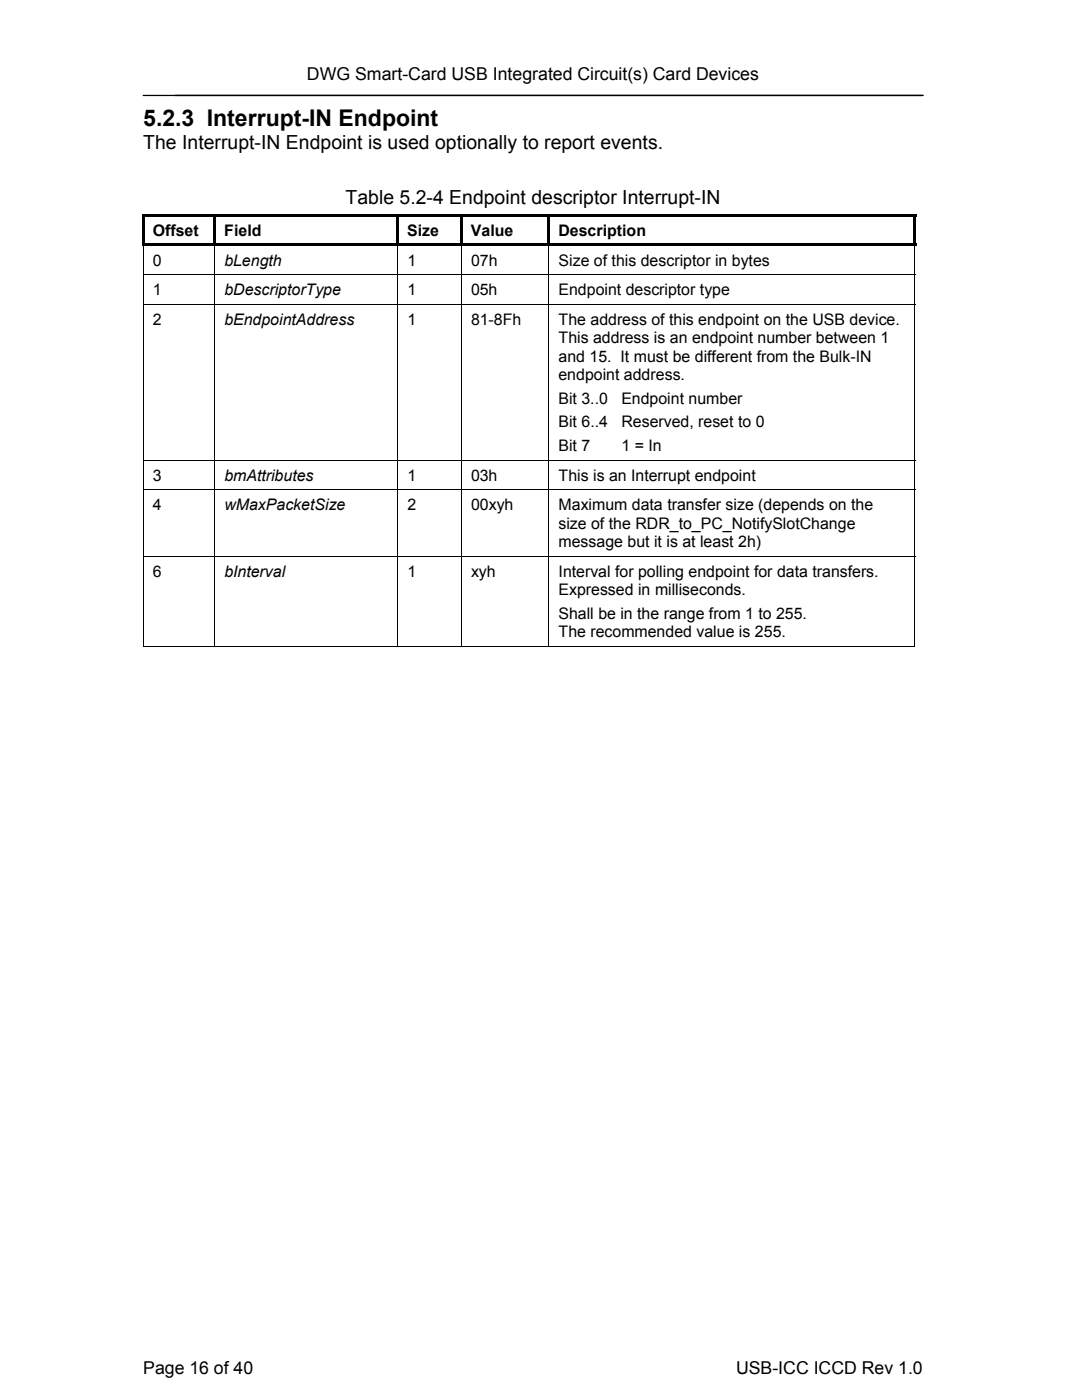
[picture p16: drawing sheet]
<svg xmlns="http://www.w3.org/2000/svg" width="216mm" height="279mm" viewBox="0 0 216 279" stroke-linecap="round" stroke-linejoin="round" font-family="sans-serif">
<defs><g id="words">
<text font-size="4.6" x="28.6" y="25.1">5.2.3 Interrupt-IN Endpoint</text>
<g font-size="3.9">
<text x="28.6" y="29.7">The Interrupt-IN Endpoint is used optionally to report events.</text>
<text x="68.9" y="40.7">Table 5.2-4 Endpoint descriptor Interrupt-IN</text>
</g>
<g font-size="3.5">
<text x="61.3" y="16">DWG Smart-Card USB Integrated Circuit(s) Card Devices</text>
<text x="28.6" y="274.3">Page 16 of 40</text>
<text x="146.9" y="274.3">USB-ICC ICCD Rev 1.0</text>
</g>
<g font-size="3.2">
<text x="30.5" y="47.1">Offset</text>
<text x="44.8" y="47.1">Field</text>
<text x="81.3" y="47.1">Size</text>
<text x="94" y="47.1">Value</text>
<text x="111.4" y="47.1">Description</text>
<text x="30.5" y="53">0</text>
<text x="44.8" y="53">bLength</text>
<text x="81.3" y="53">1</text>
<text x="94" y="53">07h</text>
<text x="111.5" y="53">Size of this descriptor in bytes</text>
<text x="30.5" y="58.9">1</text>
<text x="44.8" y="58.9">bDescriptorType</text>
<text x="81.3" y="58.9">1</text>
<text x="94" y="58.9">05h</text>
<text x="111.5" y="58.9">Endpoint descriptor type</text>
<text x="30.5" y="64.9">2</text>
<text x="44.8" y="64.9">bEndpointAddress</text>
<text x="81.3" y="64.9">1</text>
<text x="94" y="64.9">81-8Fh</text>
<text x="111.5" y="64.9">The address of this endpoint on the USB device.</text>
<text x="111.4" y="68.5">This address is an endpoint number between 1</text>
<text x="111.4" y="72.2">and 15. It must be different from the Bulk-IN</text>
<text x="111.4" y="75.8">endpoint address.</text>
<text x="111.4" y="80.5">Bit 3..0</text>
<text x="124" y="80.5">Endpoint number</text>
<text x="111.4" y="85.3">Bit 6..4</text>
<text x="111.4" y="90">Bit 7</text>
<text x="124" y="85.3">Reserved, reset to 0</text>
<text x="124" y="90">1 = In</text>
<text x="30.5" y="95.9">3</text>
<text x="44.8" y="95.9">bmAttributes</text>
<text x="81.3" y="95.9">1</text>
<text x="94" y="95.9">03h</text>
<text x="111.5" y="95.9">This is an Interrupt endpoint</text>
<text x="30.5" y="101.9">4</text>
<text x="44.8" y="101.9">wMaxPacketSize</text>
<text x="81.3" y="101.9">2</text>
<text x="94" y="101.9">00xyh</text>
<text x="111.5" y="101.9">Maximum data transfer size (depends on the</text>
<text x="111.4" y="105.5">size of the RDR_to_PC_NotifySlotChange</text>
<text x="111.4" y="109.2">message but it is at least 2h)</text>
<text x="30.5" y="115.1">6</text>
<text x="44.8" y="115.1">bInterval</text>
<text x="81.3" y="115.1">1</text>
<text x="94" y="115.1">xyh</text>
<text x="111.4" y="118.7">Expressed in milliseconds.</text>
<text x="111.5" y="115.1">Interval for polling endpoint for data transfers.</text>
<text x="111.4" y="123.5">Shall be in the range from 1 to 255.</text>
<text x="111.4" y="127.1">The recommended value is 255.</text>
</g>
</g></defs>
<path d="M28.6 19.1h155.5" fill="none" stroke="#000" stroke-width=".25"/>
<g fill="#000">
<path d="M28.3 42.7h.5v.5h-.5zM28.3 42.7h154.5v.5h-154.5zM28.3 43.2h.5v5.3h-.5zM28.3 48.5h.5v.5h-.5zM28.3 48.5h154.5v.5h-154.5zM42.6 43.2h.5v5.3h-.5zM79.1 43.2h.5v5.3h-.5zM91.8 43.2h.5v5.3h-.5zM109.3 43.2h.5v5.3h-.5zM182.3 42.7h.5v.5h-.5zM182.3 43.2h.5v5.3h-.5zM182.3 48.5h.5v.5h-.5z"/>
<path d="M182.5 128.9h.1v.2h-.1z"/>
</g>
<g fill="none" stroke="#000" stroke-width=".2">
<path d="M28.5 54.8h154.1M28.6 49v5.8M28.6 54.9v5.8M42.9 49v5.8M42.9 54.9v5.8M79.4 49v5.8M79.4 54.9v5.8M92.1 49v5.8M92.1 54.9v5.8M109.5 49v5.8M109.5 54.9v5.8M182.6 49v5.8"/>
<path d="M182.6 54.9v5.8M28.5 60.8h154.1M28.6 60.9v30.8M42.9 60.9v30.8M79.4 60.9v30.8M92.1 60.9v30.8M109.5 60.9v30.8M182.6 60.9v30.8M28.5 91.8h154.1M28.5 97.8h154.1M28.6 91.9v5.8M28.6 97.9v13"/>
<path d="M42.9 91.9v5.8M42.9 97.9v13M79.4 91.9v5.8M79.4 97.9v13M92.1 91.9v5.8M92.1 97.9v13M109.5 91.9v5.8M109.5 97.9v13M182.6 91.9v5.8M182.6 97.9v13M28.5 111h154.1M28.6 111.1v18"/>
<path d="M42.9 111.1v18M79.4 111.1v18M92.1 111.1v18M109.5 111.1v18M182.6 111.1v18M28.5 129h14.3M42.9 129h36.4M79.5 129h12.5M92.2 129h17.3M109.6 129h72.9"/>
</g>
<use href="#words"/>
</svg>
